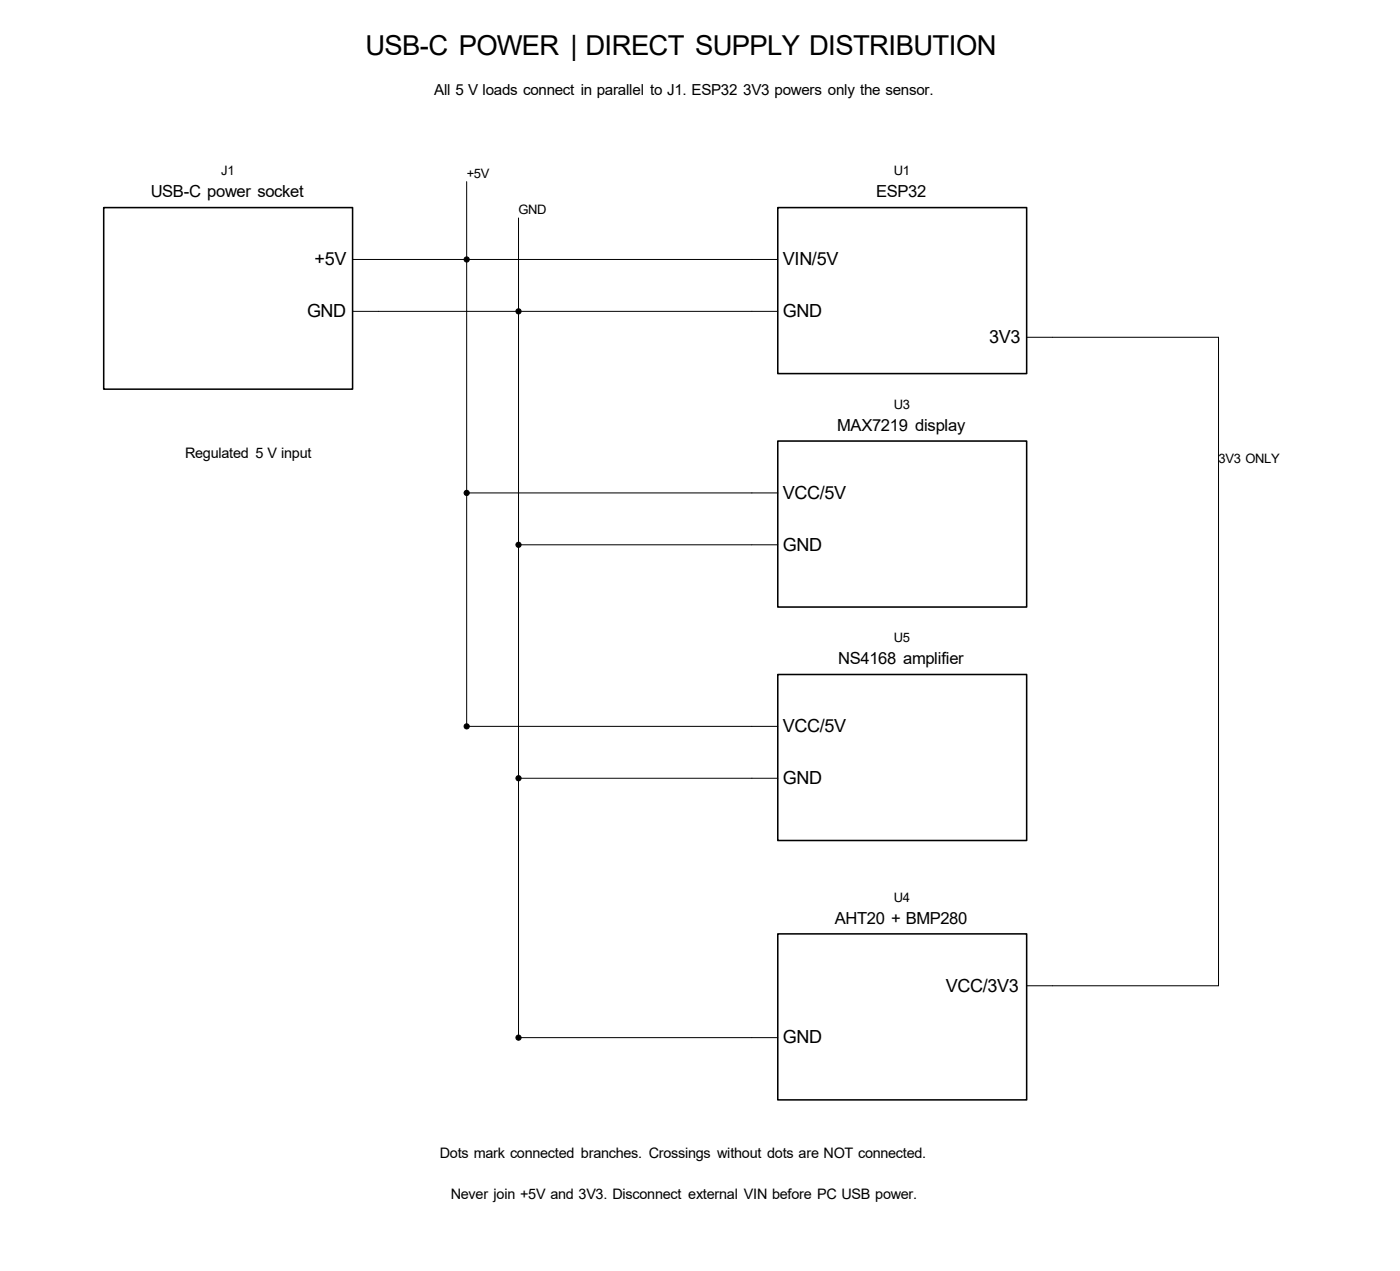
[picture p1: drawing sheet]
<svg xmlns="http://www.w3.org/2000/svg" width="270mm" height="245mm" viewBox="0 0 270 245" stroke-linecap="round" stroke-linejoin="round" font-family="sans-serif">
<defs><g id="words">
<text font-size="5.3" x="70.5" y="10.6">USB-C POWER | DIRECT SUPPLY DISTRIBUTION</text>
<g font-size="3.5">
<text x="60.7" y="51.1">+5V</text>
<text x="151" y="51.1">VIN/5V</text>
<text x="59.2" y="61.1">GND</text>
<text x="151" y="61.1">GND</text>
<text x="190.8" y="66.1">3V3</text>
<text x="151" y="96.1">VCC/5V</text>
<text x="151" y="106.1">GND</text>
<text x="151" y="141.1">VCC/5V</text>
<text x="151" y="151.1">GND</text>
<text x="182.4" y="191.1">VCC/3V3</text>
<text x="151" y="201.1">GND</text>
</g>
<g font-size="3.2">
<text x="29.1" y="38">USB-C power socket</text>
<text x="169" y="38">ESP32</text>
<text x="161.5" y="83">MAX7219 display</text>
<text x="161.7" y="128">NS4168 amplifier</text>
<text x="161" y="178">AHT20 + BMP280</text>
</g>
<text font-size="2.9" x="83.8" y="18.2">All 5 V loads connect in parallel to J1. ESP32 3V3 powers only the sensor.</text>
<g font-size="2.8">
<text x="35.7" y="88.2">Regulated 5 V input</text>
<text x="84.8" y="223.2">Dots mark connected branches. Crossings without dots are NOT connected.</text>
<text x="86.9" y="231.2">Never join +5V and 3V3. Disconnect external VIN before PC USB power.</text>
</g>
<g font-size="2.5">
<text x="42.7" y="33.8">J1</text>
<text x="90" y="34.2">+5V</text>
<text x="172.4" y="33.8">U1</text>
<text x="100" y="41.2">GND</text>
<text x="172.4" y="78.8">U3</text>
<text x="235" y="89.2">3V3 ONLY</text>
<text x="172.4" y="123.8">U5</text>
<text x="172.4" y="173.8">U4</text>
</g>
</g></defs>
<path d="M20 40h48v35h-48zM150 40h48v32h-48zM150 85h48v32h-48zM150 130h48v32h-48zM150 180h48v32h-48z" fill="none" stroke="#000" stroke-width=".3"/>
<path d="M90 35v105h60M68 50h82M100 42v158h50M68 60h82M198 65h37v125h-37M90 95h60M100 105h50M100 150h50" fill="none" stroke="#000" stroke-width=".19"/>
<g fill="#000" stroke="#000" stroke-width=".19">
<circle cx="90" cy="50" r=".5"/>
<circle cx="100" cy="60" r=".5"/>
<circle cx="90" cy="95" r=".5"/>
<circle cx="100" cy="105" r=".5"/>
<circle cx="90" cy="140" r=".5"/>
<circle cx="100" cy="150" r=".5"/>
<circle cx="100" cy="200" r=".5"/>
</g>
<use href="#words"/>
</svg>
